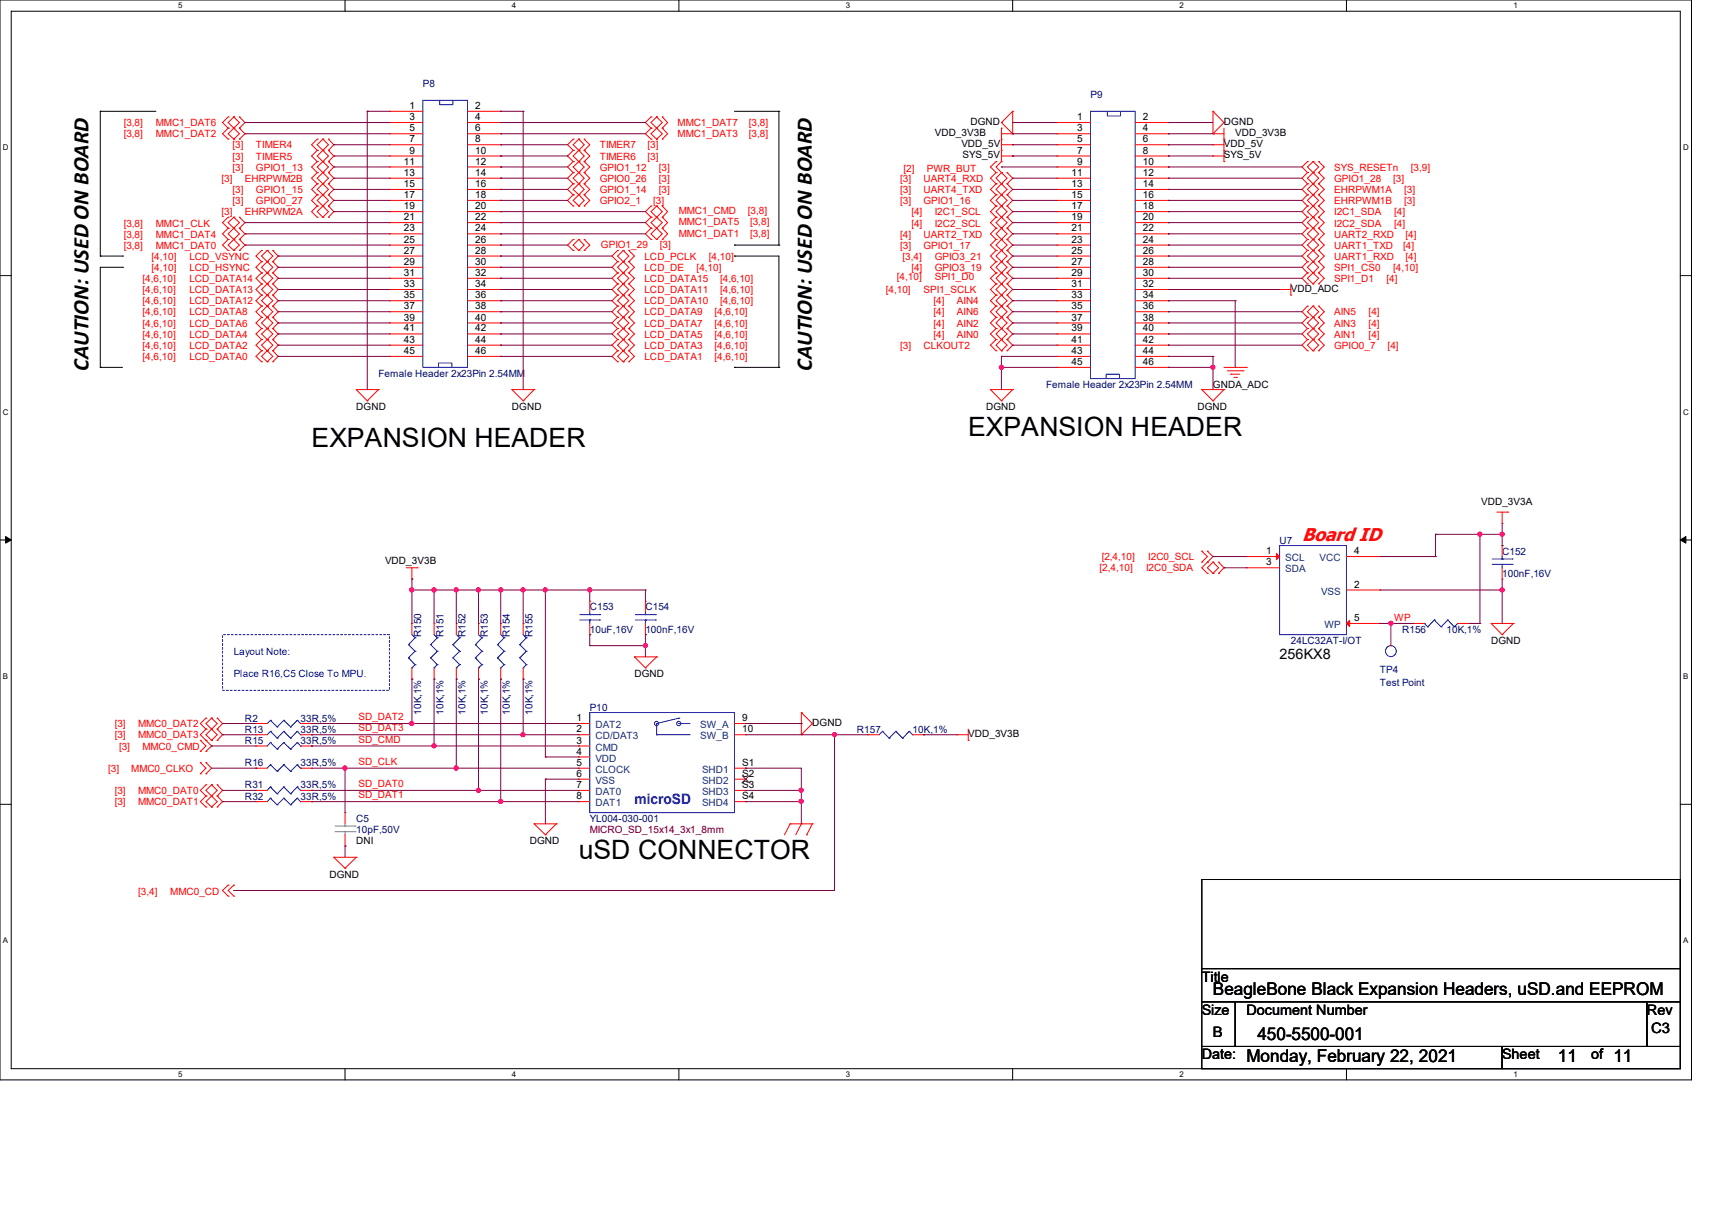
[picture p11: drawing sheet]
<svg xmlns="http://www.w3.org/2000/svg" width="297mm" height="210mm" viewBox="0 0 297 210" stroke-linecap="round" stroke-linejoin="round" font-family="sans-serif">
<defs><g id="words">
<g font-size="4.6">
<text x="54.1" y="77.5">EXPANSION HEADER</text>
<text x="168" y="75.6">EXPANSION HEADER</text>
<text x="100.4" y="148.9">uSD CONNECTOR</text>
</g>
<g font-size="3.9">
<text x="15.4" y="64.3" transform="rotate(-90 15.4 64.3)">CAUTION: USED ON BOARD</text>
<text x="140.8" y="64.3" transform="rotate(-90 140.8 64.3)">CAUTION: USED ON BOARD</text>
</g>
<text font-size="3.2" fill="#f00" x="225.9" y="93.8">Board ID</text>
<g font-size="3">
<text x="210.4" y="172.6">BeagleBone Black Expansion Headers, uSD.and EEPROM</text>
<text x="216.2" y="184.2">Monday, February 22, 2021</text>
<text x="218.1" y="180.4">450-5500-001</text>
<text x="270.3" y="184.2">11</text>
<text x="279.9" y="184.2">11</text>
</g>
<g font-size="2.5">
<text x="222" y="114.2">256KX8</text>
<text x="208.5" y="170.2">Title</text>
<text x="208.5" y="176">Size</text>
<text x="210.4" y="179.9">B</text>
<text x="216.2" y="176">Document Number</text>
<text x="285.7" y="176">Rev</text>
<text x="286.5" y="179.1">C3</text>
<text x="208.5" y="183.7">Date:</text>
<text x="260.6" y="183.7">Sheet</text>
<text x="276.1" y="183.7">of</text>
</g>
<text font-size="2.5" fill="#00f" x="110.1" y="139.4">microSD</text>
<g font-size="1.7" fill="#000080">
<text x="73.4" y="15.2">P8</text>
<text x="189.2" y="17.1">P9</text>
<text x="65.7" y="65.3">Female Header 2x23Pin 2.54MM</text>
<text x="181.5" y="67.3">Female Header 2x23Pin 2.54MM</text>
<text x="222" y="94.3">U7</text>
<text x="260.6" y="96.2">C152</text>
<text x="260.6" y="100.1">100nF,16V</text>
<text x="102.3" y="105.9">C153</text>
<text x="112" y="105.9">C154</text>
<text x="73.1" y="110.4" transform="rotate(-90 73.1 110.4)">R150</text>
<text x="76.9" y="110.4" transform="rotate(-90 76.9 110.4)">R151</text>
<text x="80.8" y="110.4" transform="rotate(-90 80.8 110.4)">R152</text>
<text x="84.6" y="110.4" transform="rotate(-90 84.6 110.4)">R153</text>
<text x="88.5" y="110.4" transform="rotate(-90 88.5 110.4)">R154</text>
<text x="92.4" y="110.4" transform="rotate(-90 92.4 110.4)">R155</text>
<text x="102.3" y="109.7">10uF,16V</text>
<text x="112" y="109.7">100nF,16V</text>
<text x="223.9" y="111.7">24LC32AT-I/OT</text>
<text x="243.2" y="109.7">R156</text>
<text x="250.9" y="109.7">10K,1%</text>
<text x="239.4" y="116.7">TP4</text>
<text x="239.4" y="119">Test Point</text>
<text x="42.5" y="125.2">R2</text>
<text x="52.2" y="125.2">33R,5%</text>
<text x="73.1" y="123.9" transform="rotate(-90 73.1 123.9)">10K,1%</text>
<text x="76.9" y="123.9" transform="rotate(-90 76.9 123.9)">10K,1%</text>
<text x="80.8" y="123.9" transform="rotate(-90 80.8 123.9)">10K,1%</text>
<text x="84.6" y="123.9" transform="rotate(-90 84.6 123.9)">10K,1%</text>
<text x="88.5" y="123.9" transform="rotate(-90 88.5 123.9)">10K,1%</text>
<text x="92.4" y="123.9" transform="rotate(-90 92.4 123.9)">10K,1%</text>
<text x="102.3" y="123.2">P10</text>
<text x="42.5" y="129">R15</text>
<text x="42.5" y="127.1">R13</text>
<text x="52.2" y="129">33R,5%</text>
<text x="52.2" y="127.1">33R,5%</text>
<text x="148.7" y="127.1">R157</text>
<text x="158.3" y="127.1">10K,1%</text>
<text x="42.5" y="132.9">R16</text>
<text x="42.5" y="136.7">R31</text>
<text x="52.2" y="132.9">33R,5%</text>
<text x="52.2" y="136.7">33R,5%</text>
<text x="42.5" y="138.7">R32</text>
<text x="52.2" y="138.7">33R,5%</text>
<text x="61.8" y="142.5">C5</text>
<text x="102.3" y="142.5">YL004-030-001</text>
<text x="61.8" y="144.5">10pF,50V</text>
</g>
<g font-size="1.7" fill="#f00">
<text x="21.5" y="21.9">[3,8]</text>
<text x="21.5" y="23.8">[3,8]</text>
<text x="27.1" y="21.9">MMC1_DAT6</text>
<text x="27.1" y="23.8">MMC1_DAT2</text>
<text x="117.6" y="21.9">MMC1_DAT7</text>
<text x="117.6" y="23.8">MMC1_DAT3</text>
<text x="129.9" y="21.9">[3,8]</text>
<text x="129.9" y="23.8">[3,8]</text>
<text x="40.3" y="29.6">[3]</text>
<text x="40.3" y="25.7">[3]</text>
<text x="40.3" y="27.7">[3]</text>
<text x="44.4" y="29.6">GPIO1_13</text>
<text x="44.4" y="25.7">TIMER4</text>
<text x="44.4" y="27.7">TIMER5</text>
<text x="104.1" y="29.6">GPIO1_12</text>
<text x="104.1" y="25.7">TIMER7</text>
<text x="104.1" y="27.7">TIMER6</text>
<text x="112.4" y="25.7">[3]</text>
<text x="112.4" y="27.7">[3]</text>
<text x="114.3" y="29.6">[3]</text>
<text x="156.8" y="29.8">[2]</text>
<text x="160.8" y="29.8">PWR_BUT</text>
<text x="231.5" y="29.6">SYS_RESETn</text>
<text x="244.8" y="29.6">[3,9]</text>
<text x="38.4" y="31.5">[3]</text>
<text x="40.3" y="35.4">[3]</text>
<text x="40.3" y="33.5">[3]</text>
<text x="42.5" y="31.5">EHRPWM2B</text>
<text x="44.4" y="35.4">GPIO0_27</text>
<text x="44.4" y="33.5">GPIO1_15</text>
<text x="104.1" y="31.5">GPIO0_26</text>
<text x="104.1" y="33.5">GPIO1_14</text>
<text x="104.1" y="35.4">GPIO2_1</text>
<text x="113.3" y="35.4">[3]</text>
<text x="114.3" y="31.5">[3]</text>
<text x="114.3" y="33.5">[3]</text>
<text x="156.2" y="31.5">[3]</text>
<text x="156.2" y="33.5">[3]</text>
<text x="156.2" y="35.4">[3]</text>
<text x="160.2" y="31.5">UART4_RXD</text>
<text x="160.2" y="33.5">UART4_TXD</text>
<text x="160.2" y="35.4">GPIO1_16</text>
<text x="231.5" y="33.5">EHRPWM1A</text>
<text x="231.5" y="31.5">GPIO1_28</text>
<text x="231.5" y="35.4">EHRPWM1B</text>
<text x="241.7" y="31.5">[3]</text>
<text x="243.6" y="33.5">[3]</text>
<text x="243.6" y="35.4">[3]</text>
<text x="21.5" y="39.3">[3,8]</text>
<text x="21.5" y="41.2">[3,8]</text>
<text x="27.1" y="39.3">MMC1_CLK</text>
<text x="27.1" y="41.2">MMC1_DAT4</text>
<text x="38.4" y="37.3">[3]</text>
<text x="42.5" y="37.3">EHRPWM2A</text>
<text x="117.8" y="37.1">MMC1_CMD</text>
<text x="117.8" y="39.1">MMC1_DAT5</text>
<text x="117.8" y="41">MMC1_DAT1</text>
<text x="129.7" y="37.1">[3,8]</text>
<text x="130.1" y="39.1">[3,8]</text>
<text x="130.1" y="41">[3,8]</text>
<text x="156.2" y="41.2">[4]</text>
<text x="158.1" y="39.3">[4]</text>
<text x="158.1" y="37.3">[4]</text>
<text x="160.2" y="41.2">UART2_TXD</text>
<text x="162.2" y="39.3">I2C2_SCL</text>
<text x="162.2" y="37.3">I2C1_SCL</text>
<text x="231.5" y="39.3">I2C2_SDA</text>
<text x="231.5" y="37.3">I2C1_SDA</text>
<text x="231.5" y="41.2">UART2_RXD</text>
<text x="241.9" y="39.3">[4]</text>
<text x="241.9" y="37.3">[4]</text>
<text x="243.8" y="41.2">[4]</text>
<text x="21.5" y="43.1">[3,8]</text>
<text x="26.3" y="45">[4,10]</text>
<text x="26.3" y="47">[4,10]</text>
<text x="27.1" y="43.1">MMC1_DAT0</text>
<text x="32.8" y="45">LCD_VSYNC</text>
<text x="32.8" y="47">LCD_HSYNC</text>
<text x="104.3" y="42.9">GPIO1_29</text>
<text x="111.8" y="45">LCD_PCLK</text>
<text x="111.8" y="47">LCD_DE</text>
<text x="114.5" y="42.9">[3]</text>
<text x="120.9" y="47">[4,10]</text>
<text x="123" y="45">[4,10]</text>
<text x="156.2" y="43.1">[3]</text>
<text x="156.6" y="45">[3,4]</text>
<text x="158.1" y="47">[4]</text>
<text x="160.2" y="43.1">GPIO1_17</text>
<text x="162.2" y="45">GPIO3_21</text>
<text x="162.2" y="47">GPIO3_19</text>
<text x="231.5" y="47">SPI1_CS0</text>
<text x="231.5" y="43.1">UART1_TXD</text>
<text x="231.5" y="45">UART1_RXD</text>
<text x="241.7" y="47">[4,10]</text>
<text x="243.5" y="43.1">[4]</text>
<text x="243.8" y="45">[4]</text>
<text x="24.7" y="52.8">[4,6,10]</text>
<text x="24.7" y="48.9">[4,6,10]</text>
<text x="24.7" y="50.8">[4,6,10]</text>
<text x="32.8" y="52.8">LCD_DATA12</text>
<text x="32.8" y="48.9">LCD_DATA14</text>
<text x="32.8" y="50.8">LCD_DATA13</text>
<text x="111.8" y="48.9">LCD_DATA15</text>
<text x="111.8" y="50.8">LCD_DATA11</text>
<text x="111.8" y="52.8">LCD_DATA10</text>
<text x="124.9" y="48.9">[4,6,10]</text>
<text x="124.9" y="50.8">[4,6,10]</text>
<text x="124.9" y="52.8">[4,6,10]</text>
<text x="153.7" y="50.8">[4,10]</text>
<text x="155.6" y="48.5">[4,10]</text>
<text x="160.2" y="50.8">SPI1_SCLK</text>
<text x="162" y="52.8">[4]</text>
<text x="162.2" y="48.5">SPI1_D0</text>
<text x="166" y="52.8">AIN4</text>
<text x="231.5" y="48.9">SPI1_D1</text>
<text x="240.5" y="48.9">[4]</text>
<text x="24.7" y="54.7">[4,6,10]</text>
<text x="24.7" y="56.6">[4,6,10]</text>
<text x="24.7" y="58.6">[4,6,10]</text>
<text x="32.8" y="54.7">LCD_DATA8</text>
<text x="32.8" y="56.6">LCD_DATA6</text>
<text x="32.8" y="58.6">LCD_DATA4</text>
<text x="111.8" y="58.6">LCD_DATA5</text>
<text x="111.8" y="56.6">LCD_DATA7</text>
<text x="111.8" y="54.7">LCD_DATA9</text>
<text x="124" y="58.6">[4,6,10]</text>
<text x="124" y="56.6">[4,6,10]</text>
<text x="124" y="54.7">[4,6,10]</text>
<text x="162" y="54.7">[4]</text>
<text x="162" y="56.6">[4]</text>
<text x="162" y="58.6">[4]</text>
<text x="166" y="54.7">AIN6</text>
<text x="166" y="56.6">AIN2</text>
<text x="166" y="58.6">AIN0</text>
<text x="231.5" y="54.7">AIN5</text>
<text x="231.5" y="56.6">AIN3</text>
<text x="231.5" y="58.6">AIN1</text>
<text x="237.4" y="54.7">[4]</text>
<text x="237.4" y="56.6">[4]</text>
<text x="237.4" y="58.6">[4]</text>
<text x="24.7" y="60.5">[4,6,10]</text>
<text x="24.7" y="62.4">[4,6,10]</text>
<text x="32.8" y="60.5">LCD_DATA2</text>
<text x="32.8" y="62.4">LCD_DATA0</text>
<text x="111.8" y="62.4">LCD_DATA1</text>
<text x="111.8" y="60.5">LCD_DATA3</text>
<text x="124" y="62.4">[4,6,10]</text>
<text x="124" y="60.5">[4,6,10]</text>
<text x="156.2" y="60.5">[3]</text>
<text x="160.2" y="60.5">CLKOUT2</text>
<text x="231.5" y="60.5">GPIO0_7</text>
<text x="240.7" y="60.5">[4]</text>
<text x="190.7" y="99.1">[2,4,10]</text>
<text x="191.1" y="97.2">[2,4,10]</text>
<text x="198.8" y="99.1">I2C0_SDA</text>
<text x="199.2" y="97.2">I2C0_SCL</text>
<text x="241.9" y="107.7">WP</text>
<text x="62.2" y="124.9">SD_DAT2</text>
<text x="19.9" y="126.2">[3]</text>
<text x="19.9" y="128.1">[3]</text>
<text x="20.7" y="130">[3]</text>
<text x="24" y="126.2">MMC0_DAT2</text>
<text x="24" y="128.1">MMC0_DAT3</text>
<text x="24.7" y="130">MMC0_CMD</text>
<text x="62.2" y="126.8">SD_DAT3</text>
<text x="62.2" y="128.8">SD_CMD</text>
<text x="18.8" y="133.9">[3]</text>
<text x="19.9" y="137.7">[3]</text>
<text x="22.8" y="133.9">MMC0_CLKO</text>
<text x="24" y="137.7">MMC0_DAT0</text>
<text x="62.2" y="136.5">SD_DAT0</text>
<text x="62.2" y="132.6">SD_CLK</text>
<text x="19.9" y="139.7">[3]</text>
<text x="24" y="139.7">MMC0_DAT1</text>
<text x="62.2" y="138.4">SD_DAT1</text>
<text x="24" y="155.3">[3,4]</text>
<text x="29.5" y="155.3">MMC0_CD</text>
</g>
<g font-size="1.7">
<text x="71" y="18.9">1</text>
<text x="71" y="20.8">3</text>
<text x="71" y="22.8">5</text>
<text x="82.5" y="18.9">2</text>
<text x="82.5" y="20.8">4</text>
<text x="82.5" y="22.8">6</text>
<text x="162.2" y="23.6">VDD_3V3B</text>
<text x="168.4" y="21.7">DGND</text>
<text x="186.9" y="20.8">1</text>
<text x="186.9" y="22.8">3</text>
<text x="198.3" y="20.8">2</text>
<text x="198.3" y="22.8">4</text>
<text x="212.3" y="21.7">DGND</text>
<text x="214.3" y="23.6">VDD_3V3B</text>
<text x="70.1" y="28.5">11</text>
<text x="71" y="24.7">7</text>
<text x="71" y="26.6">9</text>
<text x="82.5" y="24.7">8</text>
<text x="82.5" y="26.6">10</text>
<text x="82.5" y="28.5">12</text>
<text x="166.8" y="25.6">VDD_5V</text>
<text x="167" y="27.5">SYS_5V</text>
<text x="186.9" y="24.7">5</text>
<text x="186.9" y="26.6">7</text>
<text x="186.9" y="28.5">9</text>
<text x="198.3" y="24.7">6</text>
<text x="198.3" y="26.6">8</text>
<text x="198.3" y="28.5">10</text>
<text x="212.3" y="25.6">VDD_5V</text>
<text x="212.3" y="27.5">SYS_5V</text>
<text x="70.1" y="30.5">13</text>
<text x="70.1" y="32.4">15</text>
<text x="70.1" y="34.3">17</text>
<text x="82.5" y="30.5">14</text>
<text x="82.5" y="32.4">16</text>
<text x="82.5" y="34.3">18</text>
<text x="185.9" y="30.5">11</text>
<text x="185.9" y="32.4">13</text>
<text x="185.9" y="34.3">15</text>
<text x="198.3" y="30.5">12</text>
<text x="198.3" y="32.4">14</text>
<text x="198.3" y="34.3">16</text>
<text x="70.1" y="36.3">19</text>
<text x="70.1" y="38.2">21</text>
<text x="70.1" y="40.1">23</text>
<text x="82.5" y="36.3">20</text>
<text x="82.5" y="38.2">22</text>
<text x="82.5" y="40.1">24</text>
<text x="185.9" y="36.3">17</text>
<text x="185.9" y="38.2">19</text>
<text x="185.9" y="40.1">21</text>
<text x="198.3" y="36.3">18</text>
<text x="198.3" y="38.2">20</text>
<text x="198.3" y="40.1">22</text>
<text x="70.1" y="42.1">25</text>
<text x="70.1" y="44">27</text>
<text x="70.1" y="45.9">29</text>
<text x="70.1" y="47.8">31</text>
<text x="82.5" y="42.1">26</text>
<text x="82.5" y="44">28</text>
<text x="82.5" y="45.9">30</text>
<text x="82.5" y="47.8">32</text>
<text x="185.9" y="42.1">23</text>
<text x="185.9" y="44">25</text>
<text x="185.9" y="45.9">27</text>
<text x="185.9" y="47.8">29</text>
<text x="198.3" y="42.1">24</text>
<text x="198.3" y="44">26</text>
<text x="198.3" y="45.9">28</text>
<text x="198.3" y="47.8">30</text>
<text x="70.1" y="49.8">33</text>
<text x="70.1" y="51.7">35</text>
<text x="70.1" y="53.6">37</text>
<text x="82.5" y="49.8">34</text>
<text x="82.5" y="51.7">36</text>
<text x="82.5" y="53.6">38</text>
<text x="185.9" y="49.8">31</text>
<text x="185.9" y="51.7">33</text>
<text x="185.9" y="53.6">35</text>
<text x="198.3" y="49.8">32</text>
<text x="198.3" y="51.7">34</text>
<text x="198.3" y="53.6">36</text>
<text x="223.9" y="50.7">VDD_ADC</text>
<text x="70.1" y="55.6">39</text>
<text x="70.1" y="57.5">41</text>
<text x="70.1" y="59.4">43</text>
<text x="82.5" y="55.6">40</text>
<text x="82.5" y="57.5">42</text>
<text x="82.5" y="59.4">44</text>
<text x="185.9" y="55.6">37</text>
<text x="185.9" y="57.5">39</text>
<text x="185.9" y="59.4">41</text>
<text x="198.3" y="55.6">38</text>
<text x="198.3" y="57.5">40</text>
<text x="198.3" y="59.4">42</text>
<text x="70.1" y="61.4">45</text>
<text x="82.5" y="61.4">46</text>
<text x="185.9" y="61.4">43</text>
<text x="185.9" y="63.3">45</text>
<text x="198.3" y="61.4">44</text>
<text x="198.3" y="63.3">46</text>
<text x="61.8" y="71.1">DGND</text>
<text x="88.8" y="71.1">DGND</text>
<text x="171.1" y="71.1">DGND</text>
<text x="207.7" y="71.1">DGND</text>
<text x="210.4" y="67.3">GNDA_ADC</text>
<text x="257" y="87.5">VDD_3V3A</text>
<text x="66.8" y="97.7">VDD_3V3B</text>
<text x="219.7" y="96.1">1</text>
<text x="219.7" y="98">3</text>
<text x="234.9" y="96.1">4</text>
<text x="234.9" y="101.9">2</text>
<text x="234.9" y="107.7">5</text>
<text x="258.7" y="111.7">DGND</text>
<text x="110.1" y="117.4">DGND</text>
<text x="100" y="125">1</text>
<text x="128.8" y="125">9</text>
<text x="140.9" y="125.9">DGND</text>
<text x="100" y="127">2</text>
<text x="100" y="128.9">3</text>
<text x="100" y="130.8">4</text>
<text x="128.8" y="127">10</text>
<text x="168" y="127.9">VDD_3V3B</text>
<text x="100" y="132.8">5</text>
<text x="100" y="134.7">6</text>
<text x="100" y="136.6">7</text>
<text x="128.8" y="132.8">S1</text>
<text x="128.8" y="134.7">S2</text>
<text x="128.8" y="136.6">S3</text>
<text x="100" y="138.6">8</text>
<text x="128.8" y="138.6">S4</text>
<text x="61.8" y="146.4">DNI</text>
<text x="91.9" y="146.4">DGND</text>
<text x="57.1" y="152.2">DGND</text>
</g>
<g font-size="1.7" fill="#004080">
<text x="223" y="97.3">SCL</text>
<text x="223" y="99.3">SDA</text>
<text x="228.9" y="97.3">VCC</text>
<text x="229.2" y="103.1">VSS</text>
<text x="229.8" y="108.9">WP</text>
<text x="103.3" y="126.3">DAT2</text>
<text x="103.3" y="128.2">CD/DAT3</text>
<text x="103.3" y="130.2">CMD</text>
<text x="121.5" y="128.2">SW_B</text>
<text x="121.5" y="126.3">SW_A</text>
<text x="103.3" y="132.1">VDD</text>
<text x="103.3" y="134">CLOCK</text>
<text x="103.3" y="135.9">VSS</text>
<text x="103.3" y="137.9">DAT0</text>
<text x="121.8" y="134">SHD1</text>
<text x="121.8" y="135.9">SHD2</text>
<text x="121.8" y="137.9">SHD3</text>
<text x="103.3" y="139.8">DAT1</text>
<text x="121.8" y="139.8">SHD4</text>
</g>
<g font-size="1.7" fill="#00f">
<text x="40.6" y="113.6">Layout Note:</text>
<text x="40.6" y="117.4">Place R16,C5 Close To MPU.</text>
</g>
<text font-size="1.7" fill="#800000" x="102.3" y="144.5">MICRO_SD_15x14_3x1_8mm</text>
<g font-size="1.4">
<text x="30.9" y="1.4">5</text>
<text x="88.8" y="1.4">4</text>
<text x="146.7" y="1.4">3</text>
<text x="204.6" y="1.4">2</text>
<text x="262.6" y="1.4">1</text>
<text x=".5" y="26.1">D</text>
<text x="292" y="26.1">D</text>
<text x=".5" y="71.9">C</text>
<text x="292" y="71.9">C</text>
<text x=".5" y="117.8">B</text>
<text x="292" y="117.8">B</text>
<text x=".5" y="163.6">A</text>
<text x="292" y="163.6">A</text>
<text x="30.9" y="186.8">5</text>
<text x="88.8" y="186.8">4</text>
<text x="146.7" y="186.8">3</text>
<text x="204.6" y="186.8">2</text>
<text x="262.6" y="186.8">1</text>
</g>
</g></defs>
<path d="M0 0h293.5v187.3h-293.5zM1.9 1.9h289.6v183.4h-289.6z" fill="none" stroke="#000" stroke-width=".17"/>
<g fill="#fff">
<path d="M30.9 .2h.8v1.5h-.8z"/>
<path d="M30.9 185.5h.8v1.6h-.8z"/>
</g>
<path d="M59.9 0v1.9M59.9 185.3v2" fill="none" stroke="#000" stroke-width=".17"/>
<g fill="#fff">
<path d="M88.8 .2h.8v1.5h-.8z"/>
<path d="M88.8 185.5h.8v1.6h-.8z"/>
</g>
<path d="M117.8 0v1.9M117.8 185.3v2" fill="none" stroke="#000" stroke-width=".17"/>
<g fill="#fff">
<path d="M146.7 .2h.8v1.5h-.8z"/>
<path d="M146.7 185.5h.8v1.6h-.8z"/>
</g>
<path d="M175.7 0v1.9M175.7 185.3v2" fill="none" stroke="#000" stroke-width=".17"/>
<g fill="#fff">
<path d="M204.6 .2h.8v1.5h-.8z"/>
<path d="M204.6 185.5h.8v1.6h-.8z"/>
</g>
<path d="M233.6 0v1.9M233.6 185.3v2" fill="none" stroke="#000" stroke-width=".17"/>
<g fill="#fff">
<path d="M262.6 .2h.7v1.5h-.7z"/>
<path d="M262.6 185.5h.7v1.6h-.7z"/>
<path d="M.5 24.8h1v1.6h-1z"/>
<path d="M292 24.8h1v1.6h-1z"/>
<path d="M.5 70.7h1v1.5h-1z"/>
<path d="M292 70.7h1v1.5h-1z"/>
</g>
<path d="M0 47.8h1.9M291.5 47.8h2" fill="none" stroke="#000" stroke-width=".17"/>
<g fill="#fff">
<path d="M.5 116.5h.9v1.6h-.9z"/>
<path d="M292 116.5h.9v1.6h-.9z"/>
</g>
<path d="M0 93.6h1.9M291.5 93.6h2" fill="none" stroke="#000" stroke-width=".17"/>
<path d="M1 93l.9 .6-.9 .6zM291.5 93.6l1-.6v1.2z" fill="#000" stroke="#000" stroke-width=".17"/>
<g fill="#fff">
<path d="M.5 162.4h.9v1.5h-.9z"/>
<path d="M292 162.4h.9v1.5h-.9z"/>
</g>
<g fill="none" stroke="#000" stroke-width=".17">
<path d="M17.4 19.3h.1M17.4 19.3h9.7M17.4 19.3v25.1M127.4 19.3h7.7M135.1 19.3h.1M135.1 19.3v23.2M17.4 44.4h.1M17.4 44.4h3.9M21.3 44.4h.1M21.3 46.4h.1M21.3 46.4h-3.9v17.3M127.4 42.5h.1"/>
<path d="M127.4 44.4h.1M127.4 44.4h7.7v19.3M127.4 42.5h7.7M135.1 42.5h.1M17.4 63.7h.1M17.4 63.7h3.9M127.4 63.7h.1M127.4 63.7h7.7M135.1 63.7h.1M0 139.5h1.9M291.5 139.5h2M208.5 152.5h83v15.5h-83z"/>
<path d="M208.5 168h83v5.7h-83zM208.5 173.7h5.8v7.8h-5.8zM214.3 173.7h71.4v7.8h-71.4zM285.7 173.7h5.8v7.8h-5.8zM208.5 181.5h52.1v3.8h-52.1zM260.6 181.5h30.9v3.8h-30.9z"/>
</g>
<path d="M38.6 110.1h29v9.6h-29z" fill="none" stroke="#00f" stroke-width=".17" stroke-dasharray=".3 .3"/>
<g fill="none" stroke="#f00" stroke-width=".17">
<path d="M67.6 19.3h.1M67.6 19.3h5.8M81.1 19.3h5.8M86.9 19.3h.1M175.7 19.3h.1M175.7 19.3v3.9M175.7 19.3l-2 2M210.4 19.3h.1M210.4 19.3v3.9M210.4 19.3l1.9 2M39.6 37.7h.1M39.6 39.6h.1"/>
<path d="M39.6 20.3h.1M39.6 22.2h.1M39.6 24.1h.1M39.6 37.7l-1 .9 1 1M39.6 20.3l-1 1 1 .9M39.6 22.2l-1 1 1 .9M39.6 39.6l-1 1 1 .9M40.6 39.6h.1M40.6 37.7h.1M40.6 22.2h.1M40.6 20.3h.1M40.6 24.1h.1"/>
<path d="M40.6 37.7l-1 .9 1.9 2-1.9 1.9 1 .9M40.6 37.7l.9 .9-1.9 2 1.9 1.9-.9 .9M40.6 20.3l.9 1-1.9 1.9 1 .9M40.6 20.3l-1 1 1.9 1.9-.9 .9M41.5 37.7h.1M41.5 39.6h.1M41.5 20.3h.1M41.5 22.2h.1M41.5 24.1h.1M41.5 37.7l1 .9-1 1M41.5 22.2l1 1-1 .9M41.5 20.3l1 1-1 .9"/>
<path d="M41.5 39.6l1 1-1 .9M55 29.9h.1M55 31.9h.1M55 33.8h.1M55 35.7h.1M55 28h.1M55 24.1h.1M55 26.1h.1M55 37.7h.1M55 26.1l-.9 1 .9 .9M55 29.9l-.9 1 .9 1M55 33.8l-.9 1 .9 .9"/>
<path d="M55 28l-.9 1 .9 .9M55 24.1l-.9 1 .9 1M55 31.9l-.9 1 .9 .9M55 35.7l-.9 1 .9 1M56 31.9h.1M56 29.9h.1M56 35.7h.1M56 33.8h.1M56 28h.1M56 26.1h.1M56 24.1h.1M56 37.7h.1"/>
<path d="M56 24.1l-1 1 2 2-1 .9M56 28l1 1-2 1.9 2 2-1 .9M56 28l-1 1 2 1.9-2 2 1 .9M56 33.8l-1 1 1 .9M56 33.8l1 1-2 1.9 1 1M56 24.1l1 1-2 2 1 .9M56 35.7l1 1-1 1M57 29.9h.1M57 31.9h.1M57 33.8h.1M57 35.7h.1M57 28h.1"/>
<path d="M57 24.1h.1M57 26.1h.1M57 37.7h.1M57 29.9l.9 1-.9 1M57 33.8l.9 1-.9 .9M57 28l.9 1-.9 .9M57 31.9l.9 1-.9 .9M57 24.1l.9 1-.9 1M57 26.1l.9 1-.9 .9M57 35.7l.9 1-.9 1M67.6 21.3h.1M67.6 23.2h.1"/>
<path d="M67.6 25.1h.1M67.6 27.1h.1M67.6 29h.1M67.6 30.9h.1M67.6 32.9h.1M67.6 34.8h.1M67.6 36.7h.1M67.6 38.6h.1M67.6 25.1h5.8M67.6 27.1h5.8M67.6 23.2h5.8M67.6 21.3h5.8"/>
<path d="M67.6 29h5.8M67.6 30.9h5.8M67.6 32.9h5.8M67.6 34.8h5.8M67.6 36.7h5.8M67.6 38.6h5.8M81.1 25.1h5.8M81.1 27.1h5.8M81.1 23.2h5.8M81.1 21.3h5.8M81.1 29h5.8M81.1 30.9h5.8"/>
<path d="M81.1 32.9h5.8M81.1 34.8h5.8M81.1 36.7h5.8M81.1 38.6h5.8M86.9 21.3h.1M86.9 23.2h.1M86.9 25.1h.1M86.9 27.1h.1M86.9 29h.1M86.9 30.9h.1M86.9 32.9h.1M86.9 34.8h.1"/>
<path d="M86.9 36.7h.1M86.9 38.6h.1M99.4 29.9h.1M99.4 31.9h.1M99.4 28h.1M99.4 33.8h.1M99.4 24.1h.1M99.4 26.1h.1M99.4 35.7h.1M99.4 33.8l-.9 1 .9 .9M99.4 29.9l-.9 1 .9 1M99.4 26.1l-.9 1 .9 .9"/>
<path d="M99.4 28l-.9 1 .9 .9M99.4 31.9l-.9 1 .9 .9M99.4 24.1l-.9 1 .9 1M100.4 31.9h.1M100.4 29.9h.1M100.4 28h.1M100.4 33.8h.1M100.4 26.1h.1M100.4 24.1h.1M100.4 35.7h.1M100.4 29.9l-1 1 1 1M100.4 29.9l.9 1-.9 1"/>
<path d="M100.4 28l-1 1 1 .9M100.4 26.1l-1 1 1.9 1.9-.9 .9M100.4 31.9l-1 1 1 .9M100.4 31.9l.9 1-1.9 1.9 1 .9M100.4 24.1l-1 1 1 1M100.4 24.1l.9 1-.9 1M100.4 26.1l.9 1-.9 .9M100.4 33.8l.9 1-.9 .9M101.3 29.9h.1M101.3 31.9h.1M101.3 28h.1M101.3 33.8h.1"/>
<path d="M101.3 24.1h.1M101.3 26.1h.1M101.3 35.7h.1M101.3 29.9l1 1-1 1M101.3 26.1l1 1-1 .9M101.3 31.9l1 1-1 .9M101.3 28l1 1-1 .9M101.3 24.1l1 1-1 1M101.3 33.8l1 1-1 .9M112.9 37.7h.1M112.9 35.7h.1M112.9 20.3h.1"/>
<path d="M112.9 22.2h.1M112.9 24.1h.1M112.9 39.6h.1M112.9 20.3l-.9 1 .9 .9M112.9 39.6l-.9 1 .9 .9M112.9 35.7l-.9 1 .9 1M112.9 22.2l-.9 1 .9 .9M112.9 37.7l-.9 .9 .9 1M113.9 35.7h.1M113.9 37.7h.1M113.9 22.2h.1M113.9 20.3h.1"/>
<path d="M113.9 24.1h.1M113.9 39.6h.1M113.9 37.7l1 .9-2 2 1 .9M113.9 20.3l-1 1 2 1.9-1 .9M113.9 35.7l-1 1 1 1M113.9 35.7l1 1-1 1M113.9 20.3l1 1-2 1.9 1 .9M113.9 37.7l-1 .9 2 2-1 .9M114.9 37.7h.1M114.9 35.7h.1M114.9 20.3h.1M114.9 22.2h.1"/>
<path d="M114.9 24.1h.1M114.9 39.6h.1M114.9 35.7l.9 1-.9 1M114.9 20.3l.9 1-.9 .9M114.9 22.2l.9 1-.9 .9M114.9 37.7l.9 .9-.9 1M114.9 39.6l.9 1-.9 .9M172.8 37.7h.1M172.8 39.6h.1M172.8 35.7h.1M172.8 29.9h.1M172.8 31.9h.1"/>
<path d="M172.8 28h.1M172.8 33.8h.1M172.8 39.6l-1 1 1 .9M172.8 37.7l-1 .9 1 1M172.8 35.7l-1 1 1 1M172.8 29.9l-1 1 1 1M172.8 28l-1 1 1 .9M172.8 31.9l-1 1 1 .9M172.8 33.8l-1 1 1 .9M173.7 21.3h.1M173.7 24.1h.1M173.7 26.1h.1"/>
<path d="M173.7 22.2h.1M173.7 39.6h.1M173.7 37.7h.1M173.7 35.7h.1M173.7 31.9h.1M173.7 29.9h.1M173.7 28h.1M173.7 33.8h.1M173.7 21.3l2 1.9M173.7 25.1h2M173.7 22.2v5.8M173.7 27.1h2"/>
<path d="M173.7 23.2h2M173.7 35.7l1 1-1.9 1.9 .9 1M173.7 37.7l1 .9-1 1M173.7 35.7l-.9 1 .9 1M173.7 29.9l-.9 1 .9 1M173.7 29.9l1 1-1 1M173.7 28l-.9 1 .9 .9M173.7 39.6l-.9 1 .9 .9M173.7 39.6l1 1-1 .9M173.7 31.9l-.9 1 1.9 1.9-1 .9M173.7 31.9l1 1-1 .9M173.7 33.8l-.9 1 .9 .9"/>
<path d="M174.7 37.7h.1M174.7 39.6h.1M174.7 35.7h.1M174.7 29.9h.1M174.7 31.9h.1M174.7 33.8h.1M174.7 39.6l1 1-1 .9M174.7 37.7l1 .9-1 1M174.7 35.7l1 1-1 1M174.7 33.8l1 1-1 .9M174.7 29.9l1 1-1 1M174.7 31.9l1 1-1 .9"/>
<path d="M175.7 23.2h.1M175.7 25.1h.1M175.7 27.1h.1M183.4 21.3h.1M183.4 23.2h.1M183.4 25.1h.1M183.4 27.1h.1M183.4 29h.1M183.4 30.9h.1M183.4 32.9h.1M183.4 34.8h.1M183.4 36.7h.1"/>
<path d="M183.4 38.6h.1M183.4 25.1h5.8M183.4 27.1h5.8M183.4 23.2h5.8M183.4 21.3h5.8M183.4 29h5.8M183.4 30.9h5.8M183.4 32.9h5.8M183.4 34.8h5.8M183.4 36.7h5.8M183.4 38.6h5.8M196.9 25.1h5.8"/>
<path d="M196.9 27.1h5.8M196.9 23.2h5.8M196.9 21.3h5.8M196.9 29h5.8M196.9 30.9h5.8M196.9 32.9h5.8M196.9 34.8h5.8M196.9 36.7h5.8M196.9 38.6h5.8M202.7 21.3h.1M202.7 23.2h.1M202.7 25.1h.1"/>
<path d="M202.7 27.1h.1M202.7 29h.1M202.7 30.9h.1M202.7 32.9h.1M202.7 34.8h.1M202.7 36.7h.1M202.7 38.6h.1M210.4 25.1h.1M210.4 27.1h.1M210.4 23.2h.1M210.4 25.1h1.9M210.4 27.1h1.9"/>
<path d="M210.4 23.2h1.9M212.3 26.1h.1M212.3 28h.1M212.3 21.3h.1M212.3 24.1h.1M212.3 22.2v5.8M212.3 21.3l-1.9 1.9M226.8 37.7h.1M226.8 39.6h.1M226.8 35.7h.1M226.8 31.9h.1M226.8 33.8h.1"/>
<path d="M226.8 28h.1M226.8 29.9h.1M226.8 37.7l-.9 .9 .9 1M226.8 35.7l-.9 1 .9 1M226.8 31.9l-.9 1 .9 .9M226.8 28l-.9 1 .9 .9M226.8 29.9l-.9 1 .9 1M226.8 33.8l-.9 1 .9 .9M226.8 39.6l-.9 1 .9 .9M227.8 39.6h.1M227.8 37.7h.1M227.8 35.7h.1"/>
<path d="M227.8 33.8h.1M227.8 31.9h.1M227.8 29.9h.1M227.8 28h.1M227.8 37.7l-1 .9 2 2-2 1.9 1 .9M227.8 37.7l1 .9-2 2 2 1.9-1 .9M227.8 33.8l1 1-2 1.9 1 1M227.8 33.8l-1 1 2 1.9-1 1M227.8 28l-1 1 2 1.9-2 2 1 .9M227.8 28l1 1-2 1.9 2 2-1 .9M228.8 37.7h.1M228.8 39.6h.1"/>
<path d="M228.8 35.7h.1M228.8 31.9h.1M228.8 33.8h.1M228.8 28h.1M228.8 29.9h.1M228.8 33.8l.9 1-.9 .9M228.8 37.7l.9 .9-.9 1M228.8 35.7l.9 1-.9 1M228.8 31.9l.9 1-.9 .9M228.8 28l.9 1-.9 .9M228.8 29.9l.9 1-.9 1M228.8 39.6l.9 1-.9 .9"/>
<path d="M39.6 41.5h.1M39.6 43.4h.1M39.6 41.5l-1 1 1 .9M40.6 41.5h.1M40.6 43.4h.1M41.5 41.5h.1M41.5 43.4h.1M41.5 41.5l1 1-1 .9M45.4 51.2h.1M45.4 53.1h.1M45.4 55h.1M45.4 57h.1"/>
<path d="M45.4 58.9h.1M45.4 43.4h.1M45.4 45.4h.1M45.4 47.3h.1M45.4 49.2h.1M45.4 51.2l-1 1 1 .9M45.4 55l-1 1 1 1M45.4 53.1l-1 1 1 .9M45.4 57l-1 .9 1 1M45.4 58.9l-1 1 1 .9M45.4 43.4l-1 1 1 1M45.4 45.4l-1 1 1 .9"/>
<path d="M45.4 47.3l-1 1 1 .9M45.4 49.2l-1 1 1 1M46.4 53.1h.1M46.4 51.2h.1M46.4 55h.1M46.4 57h.1M46.4 58.9h.1M46.4 45.4h.1M46.4 43.4h.1M46.4 49.2h.1M46.4 47.3h.1M46.4 47.3l-1 1 1.9 1.9-1.9 2 1 .9"/>
<path d="M46.4 47.3l.9 1-1.9 1.9 1.9 2-.9 .9M46.4 53.1l-1 1 1.9 1.9-.9 1M46.4 53.1l.9 1-1.9 1.9 1 1M46.4 57l-1 .9 1.9 2-1.9 1.9 1 .9M46.4 57l.9 .9-1.9 2 1 .9M46.4 43.4l-1 1 1.9 2-.9 .9M46.4 43.4l.9 1-1.9 2 1 .9M47.3 51.2h.1M47.3 53.1h.1M47.3 55h.1M47.3 57h.1M47.3 58.9h.1"/>
<path d="M47.3 43.4h.1M47.3 45.4h.1M47.3 47.3h.1M47.3 49.2h.1M47.3 51.2l1 1-1 .9M47.3 57l1 .9-1 1M47.3 53.1l1 1-1 .9M47.3 55l1 1-1 1M47.3 58.9l1 1-1 .9M47.3 47.3l1 1-1 .9M47.3 43.4l1 1-1 1M47.3 45.4l1 1-1 .9"/>
<path d="M47.3 49.2l1 1-1 1M67.6 40.6h.1M67.6 42.5h.1M67.6 44.4h.1M67.6 46.4h.1M67.6 48.3h.1M67.6 50.2h.1M67.6 52.2h.1M67.6 54.1h.1M67.6 56h.1M67.6 57.9h.1M67.6 59.9h.1"/>
<path d="M67.6 50.2h5.8M67.6 40.6h5.8M67.6 42.5h5.8M67.6 44.4h5.8M67.6 46.4h5.8M67.6 48.3h5.8M67.6 52.2h5.8M67.6 54.1h5.8M67.6 56h5.8M67.6 57.9h5.8M67.6 59.9h5.8M81.1 50.2h5.8"/>
<path d="M81.1 40.6h5.8M81.1 42.5h5.8M81.1 44.4h5.8M81.1 46.4h5.8M81.1 48.3h5.8M81.1 52.2h5.8M81.1 54.1h5.8M81.1 56h5.8M81.1 57.9h5.8M81.1 59.9h5.8M86.9 40.6h.1M86.9 42.5h.1"/>
<path d="M86.9 44.4h.1M86.9 46.4h.1M86.9 48.3h.1M86.9 50.2h.1M86.9 52.2h.1M86.9 54.1h.1M86.9 56h.1M86.9 57.9h.1M86.9 59.9h.1M99.4 43.4h.1M99.4 41.5h.1M99.4 41.5l-.9 1 .9 .9"/>
<path d="M100.4 41.5h.1M100.4 43.4h.1M100.4 41.5l-1 1 1 .9M100.4 41.5l.9 1-.9 .9M101.3 43.4h.1M101.3 41.5h.1M101.3 41.5l1 1-1 .9M107.1 58.9h.1M107.1 57h.1M107.1 55h.1M107.1 53.1h.1M107.1 43.4h.1"/>
<path d="M107.1 45.4h.1M107.1 47.3h.1M107.1 49.2h.1M107.1 51.2h.1M107.1 57l-.9 .9 .9 1M107.1 58.9l-.9 1 .9 .9M107.1 55l-.9 1 .9 1M107.1 53.1l-.9 1 .9 .9M107.1 49.2l-.9 1 .9 1M107.1 45.4l-.9 1 .9 .9M107.1 43.4l-.9 1 .9 1M107.1 47.3l-.9 1 .9 .9"/>
<path d="M107.1 51.2l-.9 1 .9 .9M108.1 58.9h.1M108.1 57h.1M108.1 55h.1M108.1 53.1h.1M108.1 45.4h.1M108.1 43.4h.1M108.1 49.2h.1M108.1 47.3h.1M108.1 51.2h.1M108.1 57l-1 .9 2 2-2 1.9 1 .9M108.1 57l1 .9-2 2 2 1.9-1 .9"/>
<path d="M108.1 53.1l1 1-2 1.9 1 1M108.1 53.1l-1 1 2 1.9-1 1M108.1 43.4l-1 1 2 2-1 .9M108.1 43.4l1 1-2 2 1 .9M108.1 47.3l-1 1 2 1.9-2 2 1 .9M108.1 47.3l1 1-2 1.9 2 2-1 .9M109.1 58.9h.1M109.1 57h.1M109.1 55h.1M109.1 53.1h.1M109.1 43.4h.1M109.1 45.4h.1"/>
<path d="M109.1 47.3h.1M109.1 49.2h.1M109.1 51.2h.1M109.1 57l1 .9-1 1M109.1 58.9l1 1-1 .9M109.1 55l1 1-1 1M109.1 53.1l1 1-1 .9M109.1 49.2l1 1-1 1M109.1 43.4l1 1-1 1M109.1 47.3l1 1-1 .9M109.1 45.4l1 1-1 .9M109.1 51.2l1 1-1 .9"/>
<path d="M112.9 41.5h.1M113.9 41.5h.1M114.9 41.5h.1M172.8 49.2h.1M172.8 47.3h.1M172.8 43.4h.1M172.8 45.4h.1M172.8 41.5h.1M172.8 51.2h.1M172.8 53.1h.1M172.8 55h.1M172.8 57h.1"/>
<path d="M172.8 58.9h.1M172.8 47.3l-1 1 1 .9M172.8 43.4l-1 1 1 1M172.8 45.4l-1 1 1 .9M172.8 49.2l-1 1 1 1M172.8 51.2l-1 1 1 .9M172.8 53.1l-1 1 1 .9M172.8 55l-1 1 1 1M172.8 58.9l-1 1 1 .9M172.8 57l-1 .9 1 1M172.8 41.5l-1 1 1 .9M173.7 47.3h.1"/>
<path d="M173.7 49.2h.1M173.7 45.4h.1M173.7 43.4h.1M173.7 41.5h.1M173.7 53.1h.1M173.7 51.2h.1M173.7 55h.1M173.7 57h.1M173.7 58.9h.1M173.7 45.4l1 1-1.9 1.9 .9 .9M173.7 47.3l1 1-1 .9M173.7 43.4l-.9 1 .9 1"/>
<path d="M173.7 41.5l-.9 1 1.9 1.9-1 1M173.7 45.4l-.9 1 .9 .9M173.7 51.2l-.9 1 1.9 1.9-1 .9M173.7 51.2l1 1-1 .9M173.7 53.1l-.9 1 .9 .9M173.7 55l-.9 1 .9 1M173.7 55l1 1-1.9 1.9 .9 1M173.7 57l1 .9-1 1M173.7 58.9l-.9 1 .9 .9M173.7 58.9l1 1-1 .9M173.7 49.2l-.9 1 .9 1M173.7 49.2l1 1-1 1"/>
<path d="M173.7 41.5l1 1-1 .9M174.7 49.2h.1M174.7 47.3h.1M174.7 43.4h.1M174.7 45.4h.1M174.7 41.5h.1M174.7 51.2h.1M174.7 53.1h.1M174.7 55h.1M174.7 57h.1M174.7 58.9h.1M174.7 47.3l1 1-1 .9"/>
<path d="M174.7 43.4l1 1-1 1M174.7 49.2l1 1-1 1M174.7 45.4l1 1-1 .9M174.7 51.2l1 1-1 .9M174.7 53.1l1 1-1 .9M174.7 58.9l1 1-1 .9M174.7 55l1 1-1 1M174.7 57l1 .9-1 1M174.7 41.5l1 1-1 .9M183.4 40.6h.1M183.4 42.5h.1M183.4 44.4h.1"/>
<path d="M183.4 46.4h.1M183.4 48.3h.1M183.4 50.2h.1M183.4 52.2h.1M183.4 54.1h.1M183.4 56h.1M183.4 57.9h.1M183.4 59.9h.1M183.4 50.2h5.8M183.4 40.6h5.8M183.4 42.5h5.8M183.4 44.4h5.8"/>
<path d="M183.4 46.4h5.8M183.4 48.3h5.8M183.4 52.2h5.8M183.4 54.1h5.8M183.4 56h5.8M183.4 57.9h5.8M183.4 59.9h5.8M196.9 50.2h5.8M196.9 40.6h5.8M196.9 42.5h5.8M196.9 44.4h5.8M196.9 46.4h5.8"/>
<path d="M196.9 48.3h5.8M196.9 52.2h5.8M196.9 54.1h5.8M196.9 56h5.8M196.9 57.9h5.8M196.9 59.9h5.8M202.7 40.6h.1M202.7 42.5h.1M202.7 44.4h.1M202.7 46.4h.1M202.7 48.3h.1M202.7 50.2h.1"/>
<path d="M202.7 52.2h.1M202.7 54.1h.1M202.7 56h.1M202.7 57.9h.1M202.7 59.9h.1M222 50.2h.1M222 50.2h1.9M223.9 51.2h.1M223.9 49.2v2M226.8 47.3h.1M226.8 49.2h.1M226.8 45.4h.1"/>
<path d="M226.8 41.5h.1M226.8 43.4h.1M226.8 53.1h.1M226.8 55h.1M226.8 57h.1M226.8 58.9h.1M226.8 47.3l-.9 1 .9 .9M226.8 45.4l-.9 1 .9 .9M226.8 41.5l-.9 1 .9 .9M226.8 43.4l-.9 1 .9 1M226.8 53.1l-.9 1 .9 .9M226.8 57l-.9 .9 .9 1"/>
<path d="M226.8 55l-.9 1 .9 1M226.8 58.9l-.9 1 .9 .9M227.8 49.2h.1M227.8 47.3h.1M227.8 45.4h.1M227.8 43.4h.1M227.8 41.5h.1M227.8 55h.1M227.8 53.1h.1M227.8 57h.1M227.8 58.9h.1M227.8 47.3l-1 1 1 .9"/>
<path d="M227.8 47.3l1 1-1 .9M227.8 43.4l1 1-2 2 1 .9M227.8 43.4l-1 1 2 2-1 .9M227.8 53.1l-1 1 2 1.9-1 1M227.8 53.1l1 1-2 1.9 1 1M227.8 57l-1 .9 2 2-1 .9M227.8 57l1 .9-2 2 1 .9M228.8 47.3h.1M228.8 49.2h.1M228.8 45.4h.1M228.8 41.5h.1M228.8 43.4h.1"/>
<path d="M228.8 53.1h.1M228.8 55h.1M228.8 57h.1M228.8 58.9h.1M228.8 43.4l.9 1-.9 1M228.8 47.3l.9 1-.9 .9M228.8 45.4l.9 1-.9 .9M228.8 41.5l.9 1-.9 .9M228.8 53.1l.9 1-.9 .9M228.8 55l.9 1-.9 1M228.8 57l.9 .9-.9 1M228.8 58.9l.9 1-.9 .9"/>
<path d="M45.4 60.8h.1M45.4 62.7h.1M45.4 60.8l-1 1 1 .9M46.4 60.8h.1M46.4 62.7h.1M46.4 60.8l.9 1-.9 .9M47.3 60.8h.1M47.3 62.7h.1M47.3 60.8l1 1-1 .9M61.8 67.6h.1M61.8 67.6h3.9M61.8 67.6l1.9 1.9"/>
<path d="M63.7 69.5h.1M65.7 67.6h.1M65.7 67.6l-2 1.9M67.6 61.8h.1M67.6 61.8h5.8M81.1 61.8h5.8M86.9 61.8h.1M88.8 67.6h.1M88.8 67.6h3.9M88.8 67.6l2 1.9M90.8 69.5h.1M92.7 67.6h.1"/>
<path d="M92.7 67.6l-1.9 1.9M107.1 60.8h.1M107.1 62.7h.1M107.1 60.8l-.9 1 .9 .9M108.1 62.7h.1M108.1 60.8h.1M109.1 60.8h.1M109.1 62.7h.1M109.1 60.8l1 1-1 .9M171.8 67.6h.1M171.8 67.6h3.9M171.8 67.6l1.9 1.9"/>
<path d="M172.8 60.8h.1M173.7 69.5h.1M173.7 60.8h.1M174.7 60.8h.1M175.7 67.6h.1M175.7 67.6l-2 1.9M183.4 61.8h.1M183.4 63.7h.1M183.4 63.7h5.8M183.4 61.8h5.8M196.9 63.7h5.8M196.9 61.8h5.8"/>
<path d="M202.7 61.8h.1M202.7 63.7h.1M208.5 67.6h.1M208.5 67.6h3.8M208.5 67.6l1.9 1.9M210.4 69.5h.1M212.3 67.6h.1M212.3 63.7h3.9M212.3 67.6l-1.9 1.9M212.9 64.3h2.7M213.5 64.9h.1M213.5 64.9h1.6"/>
<path d="M214.1 65.4h.4M214.5 65.4h.1M215.6 64.3h.1M216.2 63.7h.1M226.8 60.8h.1M227.8 60.8h.1M228.8 60.8h.1M70.5 98.5h1.9M71.5 98.5v1.9M72.4 98.5h.1M208.5 97.5h.1M208.5 95.6h.1"/>
<path d="M208.5 95.6l1 .9-1 1M209.5 97.5h.1M209.5 99.4h.1M209.5 95.6h.1M209.5 95.6l.9 .9-1.9 2 1 .9M210.4 99.4h.1M210.4 97.5h.1M210.4 97.5l-.9 1 .9 .9M210.4 97.5l1 1-1 .9M211.4 97.5h.1M211.4 99.4h.1M211.4 97.5l.9 1-.9 .9"/>
<path d="M216.2 96.5h.1M216.2 98.5h.1M216.2 98.5h5.8M216.2 96.5h5.8M233.6 96.5h5.8M239.4 96.5h.1M259.7 88.8h1.9M260.6 90.8h.1M260.6 94.6h.1M260.6 88.8v2M260.6 94.6v1.9M260.6 98.5v1.9"/>
<path d="M261.6 88.8h.1M71.5 100.4h.1M71.5 108.1h.1M71.5 117.8h.1M71.5 108.1v2M71.5 115.8v2M75.3 108.1h.1M75.3 117.8h.1M75.3 108.1v2M75.3 115.8v2M79.2 108.1h.1M79.2 117.8h.1"/>
<path d="M79.2 108.1v2M79.2 115.8v2M83 108.1h.1M83 117.8h.1M83 108.1v2M83 115.8v2M86.9 108.1h.1M86.9 117.8h.1M86.9 108.1v2M86.9 115.8v2M90.8 108.1h.1M90.8 117.8h.1"/>
<path d="M90.8 108.1v2M90.8 115.8v2M102.3 104.3h.1M102.3 110.1h.1M102.3 104.3v1.9M102.3 108.1v2M110.1 113.9h.1M110.1 113.9h3.8M110.1 113.9l1.9 1.9M112 115.8h.1M112 104.3h.1M112 110.1h.1"/>
<path d="M112 104.3v1.9M112 108.1v2M113.9 113.9h.1M113.9 113.9l-1.9 1.9M233.6 108.1h5.8M233.6 102.3h5.8M239.4 102.3h.1M239.4 108.1h.1M241.3 112h.1M245.2 108.1h.1M245.2 108.1h1.9M252.9 108.1h1.9"/>
<path d="M254.8 108.1h.1M258.7 108.1h.1M258.7 108.1h3.9M258.7 108.1l1.9 2M260.6 110.1h.1M260.6 100.4h.1M262.6 108.1h.1M262.6 108.1l-2 2M34.8 132.2h.1M34.8 134.2h.1M34.8 128.4h.1M34.8 130.3h.1"/>
<path d="M34.8 132.2l.9 1-.9 1M34.8 128.4l.9 1-.9 .9M35.7 124.5h.1M35.7 126.4h.1M35.7 128.4h.1M35.7 132.2h.1M35.7 134.2h.1M35.7 136.1h.1M35.7 138h.1M35.7 140h.1M35.7 130.3h.1M35.7 126.4l-.9 1 1.9 2-1 .9"/>
<path d="M35.7 124.5l-.9 1 .9 .9M35.7 132.2l1 1-1 1M35.7 136.1l-.9 1 .9 .9M35.7 138l-.9 1 .9 1M36.7 126.4h.1M36.7 124.5h.1M36.7 128.4h.1M36.7 138h.1M36.7 136.1h.1M36.7 140h.1M36.7 124.5l1 1-2 1.9 1 1M36.7 124.5l-1 1 2 1.9-1 1"/>
<path d="M36.7 136.1l-1 1 2 1.9-1 1M36.7 136.1l1 1-2 1.9 1 1M37.7 124.5h.1M37.7 126.4h.1M37.7 128.4h.1M37.7 136.1h.1M37.7 138h.1M37.7 140h.1M37.7 124.5l.9 1-.9 .9M37.7 126.4l.9 1-.9 1M37.7 136.1l.9 1-.9 .9M37.7 138l.9 1-.9 1"/>
<path d="M44.4 129.4h.1M44.4 133.2h.1M44.4 137.1h.1M44.4 125.5h.1M44.4 139h.1M44.4 127.4h.1M44.4 127.4h2M44.4 129.4h2M44.4 125.5h2M44.4 133.2h2M44.4 137.1h2M44.4 139h2"/>
<path d="M52.2 127.4h1.9M52.2 129.4h1.9M52.2 125.5h1.9M52.2 133.2h1.9M52.2 137.1h1.9M52.2 139h1.9M54.1 129.4h.1M54.1 133.2h.1M54.1 137.1h.1M54.1 125.5h.1M54.1 139h.1M54.1 127.4h.1"/>
<path d="M100.4 125.5h.1M100.4 127.4h.1M100.4 129.4h.1M100.4 131.3h.1M100.4 133.2h.1M100.4 135.1h.1M100.4 137.1h.1M100.4 139h.1M100.4 127.4h1.9M100.4 129.4h1.9M100.4 125.5h1.9M100.4 131.3h1.9"/>
<path d="M100.4 133.2h1.9M100.4 135.1h1.9M100.4 137.1h1.9M100.4 139h1.9M127.4 127.4h2M127.4 125.5h2M127.4 133.2h2M127.4 135.1h2M127.4 137.1h2M127.4 139h2M129.4 127.4h.1M129.4 125.5h.1"/>
<path d="M129.4 133.2h.1M129.4 135.1h.1M129.4 137.1h.1M129.4 139h.1M139 123.6h.1M139 127.4h.1M139 123.6v3.8M139 123.6l1.9 1.9M140.9 125.5h.1M140.9 125.5l-1.9 1.9M150.6 127.4h.1M150.6 127.4h1.9"/>
<path d="M158.3 127.4h1.9M160.2 127.4h.1M166 127.4h.1M166 127.4h2M168 128.4h.1M168 126.4v2M39.6 153.5h.1M39.6 155.4h.1M39.6 153.5l-1 .9 1 1M40.6 153.5h.1M40.6 155.4h.1M40.6 153.5l-1 .9 1 1"/>
<path d="M57.9 148.7h.1M57.9 148.7h3.9M57.9 148.7l2 1.9M59.9 150.6h.1M59.9 140.9h.1M59.9 146.7h.1M59.9 140.9v2M59.9 144.8v1.9M61.8 148.7h.1M61.8 148.7l-1.9 1.9M92.7 142.9h.1M92.7 142.9h3.8"/>
<path d="M92.7 142.9l1.9 1.9M94.6 144.8h.1M96.5 142.9h.1M96.5 142.9l-1.9 1.9M137.1 142.9h.1M137.1 142.9l-1 1.9M137.1 142.9h3.8M139 142.9h.1M139 142.9l-1 1.9M140 144.8h.1M140.9 142.9h.1M140.9 142.9l-.9 1.9"/>
</g>
<g fill="none" stroke="#00f" stroke-width=".17">
<path d="M73.4 17.4h7.7v46.3h-7.7zM76.3 17.4v.8h2.3v-.8M189.2 19.3h7.7v46.4h-7.7zM192.1 19.3v.8h2.3v-.8M76.1 63.7v-.8h2.3v.8M191.9 65.7v-.8h2.3v.8M222 94.6h11.6v15.5h-11.6zM258.9 97.9h3.4M258.9 96.9h3.4M260.6 96.9h.1M260.6 97.9h.1M260.6 96.5v.4"/>
<path d="M260.6 97.9v.6M262.3 97.9h.1M262.3 96.9h.1M70.9 111.8h.1M70.9 114.1h.1M70.9 111.8l1.1 1.1M70.9 114.1l1.1 1.2M71.5 115.8h.1M71.5 110.1l.5 .5M72 110.6h.1M72 112.9h.1M72 115.3h.1"/>
<path d="M72 110.6l-1.1 1.2M72 112.9l-1.1 1.2M72 115.3l-.5 .5M74.7 111.8h.1M74.7 114.1h.1M74.7 111.8l1.2 1.1M74.7 114.1l1.2 1.2M75.3 115.8h.1M75.3 110.1l.6 .5M75.9 110.6h.1M75.9 112.9h.1M75.9 115.3h.1"/>
<path d="M75.9 110.6l-1.2 1.2M75.9 112.9l-1.2 1.2M75.9 115.3l-.6 .5M78.6 111.8h.1M78.6 114.1h.1M78.6 111.8l1.2 1.1M78.6 114.1l1.2 1.2M79.2 115.8h.1M79.2 110.1l.6 .5M79.8 110.6h.1M79.8 112.9h.1M79.8 115.3h.1"/>
<path d="M79.8 110.6l-1.2 1.2M79.8 112.9l-1.2 1.2M79.8 115.3l-.6 .5M82.5 111.8h.1M82.5 114.1h.1M82.5 111.8l1.1 1.1M82.5 114.1l1.1 1.2M83 115.8h.1M83 110.1l.6 .5M83.6 110.6h.1M83.6 112.9h.1M83.6 115.3h.1"/>
<path d="M83.6 110.6l-1.1 1.2M83.6 112.9l-1.1 1.2M83.6 115.3l-.6 .5M86.3 111.8h.1M86.3 114.1h.1M86.3 111.8l1.2 1.1M86.3 114.1l1.2 1.2M86.9 115.8h.1M86.9 110.1l.6 .5M87.5 110.6h.1M87.5 112.9h.1M87.5 115.3h.1"/>
<path d="M87.5 110.6l-1.2 1.2M87.5 112.9l-1.2 1.2M87.5 115.3l-.6 .5M90.2 111.8h.1M90.2 114.1h.1M90.2 111.8l1.1 1.1M90.2 114.1l1.1 1.2M90.8 115.8h.1M90.8 110.1l.5 .5M91.3 110.6h.1M91.3 112.9h.1M91.3 115.3h.1"/>
<path d="M91.3 110.6l-1.1 1.2M91.3 112.9l-1.1 1.2M91.3 115.3l-.5 .5M100.6 107.5h3.5M100.6 106.6h3.5M102.3 106.6h.1M102.3 107.5h.1M102.3 106.2v.4M102.3 107.5v.6M104.1 107.5h.1M104.1 106.6h.1M110.2 107.5h3.5"/>
<path d="M110.2 106.6h3.5M112 106.6h.1M112 107.5h.1M112 106.2v.4M112 107.5v.6M113.7 107.5h.1M113.7 106.6h.1M247.1 108.1h.1M247.1 108.1l.6 .6M247.7 108.7h.1M248.8 107.5h.1M248.8 107.5l1.2 1.2"/>
<path d="M248.8 107.5l-1.1 1.2M250 108.7h.1M251.2 107.5h.1M251.2 107.5l1.1 1.2M251.2 107.5l-1.2 1.2M252.3 108.7h.1M252.9 108.1l-.6 .6M46.9 128.8h.1M46.9 132.6h.1M46.9 136.5h.1M46.9 124.9h.1M46.9 138.4h.1"/>
<path d="M46.9 126.8h.1M46.9 128.8l-.5 .6M46.9 128.8l1.2 1.1M46.9 132.6l-.5 .6M46.9 132.6l1.2 1.2M46.9 136.5l-.5 .6M46.9 136.5l1.2 1.2M46.9 124.9l-.5 .6M46.9 124.9l1.2 1.2M46.9 138.4l-.5 .6M46.9 138.4l1.2 1.2M46.9 126.8l-.5 .6"/>
<path d="M46.9 126.8l1.2 1.2M48.1 129.9h.1M48.1 133.8h.1M48.1 137.7h.1M48.1 126.1h.1M48.1 139.6h.1M48.1 128h.1M49.2 128.8h.1M49.2 132.6h.1M49.2 136.5h.1M49.2 124.9h.1M49.2 138.4h.1"/>
<path d="M49.2 126.8h.1M49.2 128.8l-1.1 1.1M49.2 128.8l1.2 1.1M49.2 132.6l-1.1 1.2M49.2 132.6l1.2 1.2M49.2 136.5l-1.1 1.2M49.2 136.5l1.2 1.2M49.2 124.9l-1.1 1.2M49.2 124.9l1.2 1.2M49.2 138.4l-1.1 1.2M49.2 138.4l1.2 1.2M49.2 126.8l-1.1 1.2"/>
<path d="M49.2 126.8l1.2 1.2M50.4 129.9h.1M50.4 133.8h.1M50.4 137.7h.1M50.4 126.1h.1M50.4 139.6h.1M50.4 128h.1M51.6 128.8h.1M51.6 132.6h.1M51.6 136.5h.1M51.6 124.9h.1M51.6 138.4h.1"/>
<path d="M51.6 126.8h.1M51.6 128.8l-1.2 1.1M51.6 128.8l.6 .6M51.6 132.6l-1.2 1.2M51.6 132.6l.6 .6M51.6 136.5l-1.2 1.2M51.6 136.5l.6 .6M51.6 124.9l-1.2 1.2M51.6 124.9l.6 .6M51.6 138.4l-1.2 1.2M51.6 138.4l.6 .6M51.6 126.8l-1.2 1.2"/>
<path d="M51.6 126.8l.6 .6M52.2 129.4h.1M52.2 133.2h.1M52.2 137.1h.1M52.2 125.5h.1M52.2 139h.1M52.2 127.4h.1M102.3 123.6h25.1v17.3h-25.1zM113.9 127.4h.1M113.9 127.4h5.8M117.8 125.5h.1M117.8 124.5h.1"/>
<path d="M117.8 124.5l-3.9 1v1.9M117.8 125.5h1.9M153.1 126.8h.1M153.1 126.8l-.6 .6M153.1 126.8l1.2 1.2M154.3 128h.1M155.4 126.8h.1M155.4 126.8l-1.1 1.2M155.4 126.8l1.2 1.2M156.6 128h.1M157.7 126.8h.1M157.7 126.8l-1.1 1.2"/>
<path d="M157.7 126.8l.6 .6M158.3 127.4h.1"/>
<circle cx="241.3" cy="112.9" r=".94"/>
<circle cx="113.9" cy="125.5" r=".37"/>
<circle cx="117.7" cy="125.5" r=".37"/>
</g>
<path d="M58.1 143.3h3.5M58.1 144.2h3.5M59.9 144.2h.1M59.9 143.3h.1M59.9 142.9v.4M59.9 144.2v.6M61.6 143.3h.1M61.6 144.2h.1" fill="none" stroke="#808080" stroke-width=".17"/>
<path d="M128.7 135.8h.1M128.8 134.5l1.2 1.3M130 134.5l-1.3 1.3M130 135.8h.1" fill="none" stroke="#804000" stroke-width=".17"/>
<g fill="#f00" stroke="#f00" stroke-width=".17">
<path d="M221.4 96l.6 .5-.6 .6z"/>
<path d="M233.6 108.1l.5-.5v1.1z"/>
</g>
<g fill="none" stroke="#800040" stroke-width=".17">
<path d="M63.7 19.3h.1M63.7 19.3h3.9M63.7 19.3v48.3M86.9 19.3h.1M86.9 19.3h3.9M90.8 19.3h.1M90.8 19.3v48.3M42.5 38.6h.1M42.5 21.3h.1M42.5 23.2h.1M42.5 21.3h25.1M42.5 23.2h25.1"/>
<path d="M42.5 38.6h25.1M57.9 32.9h.1M57.9 34.8h.1M57.9 36.7h.1M57.9 25.1h.1M57.9 27.1h.1M57.9 29h.1M57.9 30.9h.1M57.9 25.1h9.7M57.9 27.1h9.7M57.9 29h9.7M57.9 30.9h9.7"/>
<path d="M57.9 34.8h9.7M57.9 36.7h9.7M57.9 32.9h9.7M86.9 32.9h.1M86.9 34.8h.1M86.9 36.7h.1M86.9 38.6h.1M86.9 21.3h.1M86.9 23.2h.1M86.9 25.1h.1M86.9 27.1h.1M86.9 29h.1"/>
<path d="M86.9 30.9h.1M86.9 21.3h25.1M86.9 23.2h25.1M86.9 25.1h11.6M86.9 27.1h11.6M86.9 29h11.6M86.9 30.9h11.6M86.9 34.8h11.6M86.9 36.7h25.1M86.9 38.6h25.1M86.9 32.9h11.6M173.7 29h.1"/>
<path d="M173.7 29h9.7M175.7 21.3h.1M175.7 27.1h.1M175.7 25.1h.1M175.7 23.2h.1M175.7 30.9h.1M175.7 34.8h.1M175.7 36.7h.1M175.7 38.6h.1M175.7 32.9h.1M175.7 21.3h7.7M175.7 23.2h7.7"/>
<path d="M175.7 25.1h7.7M175.7 27.1h7.7M175.7 30.9h7.7M175.7 34.8h7.7M175.7 36.7h7.7M175.7 38.6h7.7M175.7 32.9h7.7M202.7 21.3h.1M202.7 23.2h.1M202.7 25.1h.1M202.7 27.1h.1M202.7 29h.1"/>
<path d="M202.7 30.9h.1M202.7 34.8h.1M202.7 36.7h.1M202.7 38.6h.1M202.7 32.9h.1M202.7 21.3h7.7M202.7 23.2h7.7M202.7 25.1h7.7M202.7 27.1h7.7M202.7 29h23.2M202.7 30.9h23.2M202.7 34.8h23.2"/>
<path d="M202.7 36.7h23.2M202.7 38.6h23.2M202.7 32.9h23.2M42.5 40.6h.1M42.5 42.5h.1M42.5 40.6h25.1M42.5 42.5h25.1M48.3 44.4h.1M48.3 46.4h.1M48.3 48.3h.1M48.3 50.2h.1M48.3 54.1h.1"/>
<path d="M48.3 56h.1M48.3 57.9h.1M48.3 59.9h.1M48.3 52.2h.1M48.3 44.4h19.3M48.3 46.4h19.3M48.3 48.3h19.3M48.3 50.2h19.3M48.3 52.2h19.3M48.3 54.1h19.3M48.3 56h19.3M48.3 57.9h19.3"/>
<path d="M48.3 59.9h19.3M86.9 40.6h.1M86.9 42.5h.1M86.9 44.4h.1M86.9 46.4h.1M86.9 48.3h.1M86.9 50.2h.1M86.9 52.2h.1M86.9 54.1h.1M86.9 56h.1M86.9 57.9h.1M86.9 59.9h.1"/>
<path d="M86.9 40.6h25.1M86.9 42.5h11.6M86.9 44.4h19.3M86.9 46.4h19.3M86.9 48.3h19.3M86.9 50.2h19.3M86.9 52.2h19.3M86.9 54.1h19.3M86.9 56h19.3M86.9 57.9h19.3M86.9 59.9h19.3M175.7 40.6h.1"/>
<path d="M175.7 42.5h.1M175.7 44.4h.1M175.7 46.4h.1M175.7 48.3h.1M175.7 50.2h.1M175.7 52.2h.1M175.7 54.1h.1M175.7 56h.1M175.7 57.9h.1M175.7 59.9h.1M175.7 40.6h7.7M175.7 42.5h7.7"/>
<path d="M175.7 44.4h7.7M175.7 46.4h7.7M175.7 48.3h7.7M175.7 50.2h7.7M175.7 52.2h7.7M175.7 54.1h7.7M175.7 56h7.7M175.7 57.9h7.7M175.7 59.9h7.7M202.7 52.2h.1M202.7 50.2h.1M202.7 40.6h.1"/>
<path d="M202.7 42.5h.1M202.7 44.4h.1M202.7 46.4h.1M202.7 48.3h.1M202.7 54.1h.1M202.7 56h.1M202.7 57.9h.1M202.7 59.9h.1M202.7 40.6h23.2M202.7 42.5h23.2M202.7 44.4h23.2M202.7 46.4h23.2"/>
<path d="M202.7 48.3h23.2M202.7 50.2h19.3M202.7 52.2h11.6M202.7 54.1h23.2M202.7 56h23.2M202.7 57.9h23.2M202.7 59.9h23.2M214.3 52.2h.1M214.3 52.2v11.5M48.3 61.8h.1M48.3 61.8h19.3M86.9 61.8h.1"/>
<path d="M86.9 61.8h19.3M173.7 63.7h.1M173.7 61.8h.1M173.7 63.7h9.7M173.7 61.8v5.8M173.7 61.8h9.7M202.7 63.7h.1M202.7 61.8h.1M202.7 63.7h7.7M202.7 61.8h7.7M210.4 63.7h.1M210.4 61.8h.1"/>
<path d="M210.4 61.8v5.8M210.4 96.5h.1M210.4 96.5h5.8M212.3 98.5h.1M212.3 98.5h3.9M239.4 96.5h9.6M249 92.7h.1M249 96.5h.1M249 92.7h11.6M249 92.7v3.8M256.8 92.7h.1M256.8 92.7v15.4"/>
<path d="M260.6 92.7h.1M260.6 94.6h.1M260.6 90.8v3.8M71.5 102.3h.1M71.5 117.8h.1M71.5 100.4h.1M71.5 102.3h40.5M71.5 100.4v7.7M71.5 117.8v7.7M75.3 102.3h.1M75.3 117.8h.1M75.3 102.3v5.8"/>
<path d="M75.3 117.8v11.6M79.2 117.8h.1M79.2 102.3h.1M79.2 102.3v5.8M79.2 117.8v15.4M83 117.8h.1M83 102.3h.1M83 102.3v5.8M83 117.8v19.3M86.9 117.8h.1M86.9 102.3h.1M86.9 102.3v5.8"/>
<path d="M86.9 117.8v21.2M90.8 102.3h.1M90.8 117.8h.1M90.8 102.3v5.8M90.8 117.8v9.6M94.6 102.3h.1M94.6 102.3v29M102.3 110.1h.1M102.3 102.3h.1M102.3 112h.1M102.3 102.3v2M102.3 110.1v1.9"/>
<path d="M102.3 112h9.7M112 112h.1M112 110.1h.1M112 102.3h.1M112 102.3v2M112 110.1v3.8M239.4 108.1h.1M239.4 102.3h21.2M239.4 108.1h5.8M241.3 108.1h.1M241.3 108.1v3.9M254.8 108.1h2"/>
<path d="M256.8 108.1h.1M260.6 102.3h.1M260.6 108.1h.1M260.6 100.4v7.7M36.7 129.4h.1M36.7 133.2h7.7M36.7 129.4h7.7M38.6 125.5h.1M38.6 137.1h.1M38.6 139h.1M38.6 127.4h.1M38.6 127.4h5.8"/>
<path d="M38.6 125.5h5.8M38.6 137.1h5.8M38.6 139h5.8M44.4 133.2h.1M54.1 125.5h.1M54.1 127.4h.1M54.1 129.4h.1M54.1 137.1h.1M54.1 139h.1M54.1 133.2h46.3M54.1 127.4h46.3M54.1 129.4h46.3"/>
<path d="M54.1 125.5h46.3M54.1 137.1h46.3M54.1 139h46.3M59.9 133.2h.1M59.9 133.2v7.7M71.5 125.5h.1M75.3 129.4h.1M79.2 133.2h.1M83 137.1h.1M86.9 139h.1M90.8 127.4h.1M94.6 131.3h.1"/>
<path d="M94.6 135.1h.1M94.6 135.1v7.8M94.6 131.3h5.8M94.6 135.1h5.8M129.4 133.2h.1M129.4 139h.1M129.4 133.2h9.6v9.7M129.4 127.4h21.2M129.4 125.5h9.6M129.4 137.1h9.6M129.4 139h9.6M139 137.1h.1"/>
<path d="M139 139h.1M139 125.5h.1M144.8 127.4h.1M144.8 127.4v27h-104.2M160.2 127.4h.1M160.2 127.4h5.8M40.6 154.4h.1M59.9 146.7h.1M59.9 146.7v2"/>
</g>
<g fill="#f0f" stroke="#f0f" stroke-width=".17">
<circle cx="210.4" cy="63.7" r=".37"/>
<circle cx="173.7" cy="63.7" r=".37"/>
<circle cx="260.6" cy="92.6" r=".37"/>
<circle cx="260.6" cy="102.3" r=".37"/>
<circle cx="241.3" cy="108.1" r=".37"/>
<circle cx="256.7" cy="92.6" r=".37"/>
<circle cx="139" cy="137.1" r=".37"/>
<circle cx="75.3" cy="102.3" r=".37"/>
<circle cx="71.4" cy="102.3" r=".37"/>
<circle cx="94.6" cy="102.3" r=".37"/>
<circle cx="71.4" cy="125.5" r=".37"/>
<circle cx="79.1" cy="102.3" r=".37"/>
<circle cx="90.7" cy="102.3" r=".37"/>
<circle cx="86.9" cy="102.3" r=".37"/>
<circle cx="83" cy="102.3" r=".37"/>
<circle cx="144.8" cy="127.4" r=".37"/>
<circle cx="139" cy="139" r=".37"/>
<circle cx="102.3" cy="102.3" r=".37"/>
<circle cx="111.9" cy="112" r=".37"/>
<circle cx="90.7" cy="127.4" r=".37"/>
<circle cx="75.3" cy="129.3" r=".37"/>
<circle cx="83" cy="137.1" r=".37"/>
<circle cx="86.9" cy="139" r=".37"/>
<circle cx="79.1" cy="133.2" r=".37"/>
<circle cx="59.8" cy="133.2" r=".37"/>
</g>
<use href="#words"/>
</svg>
